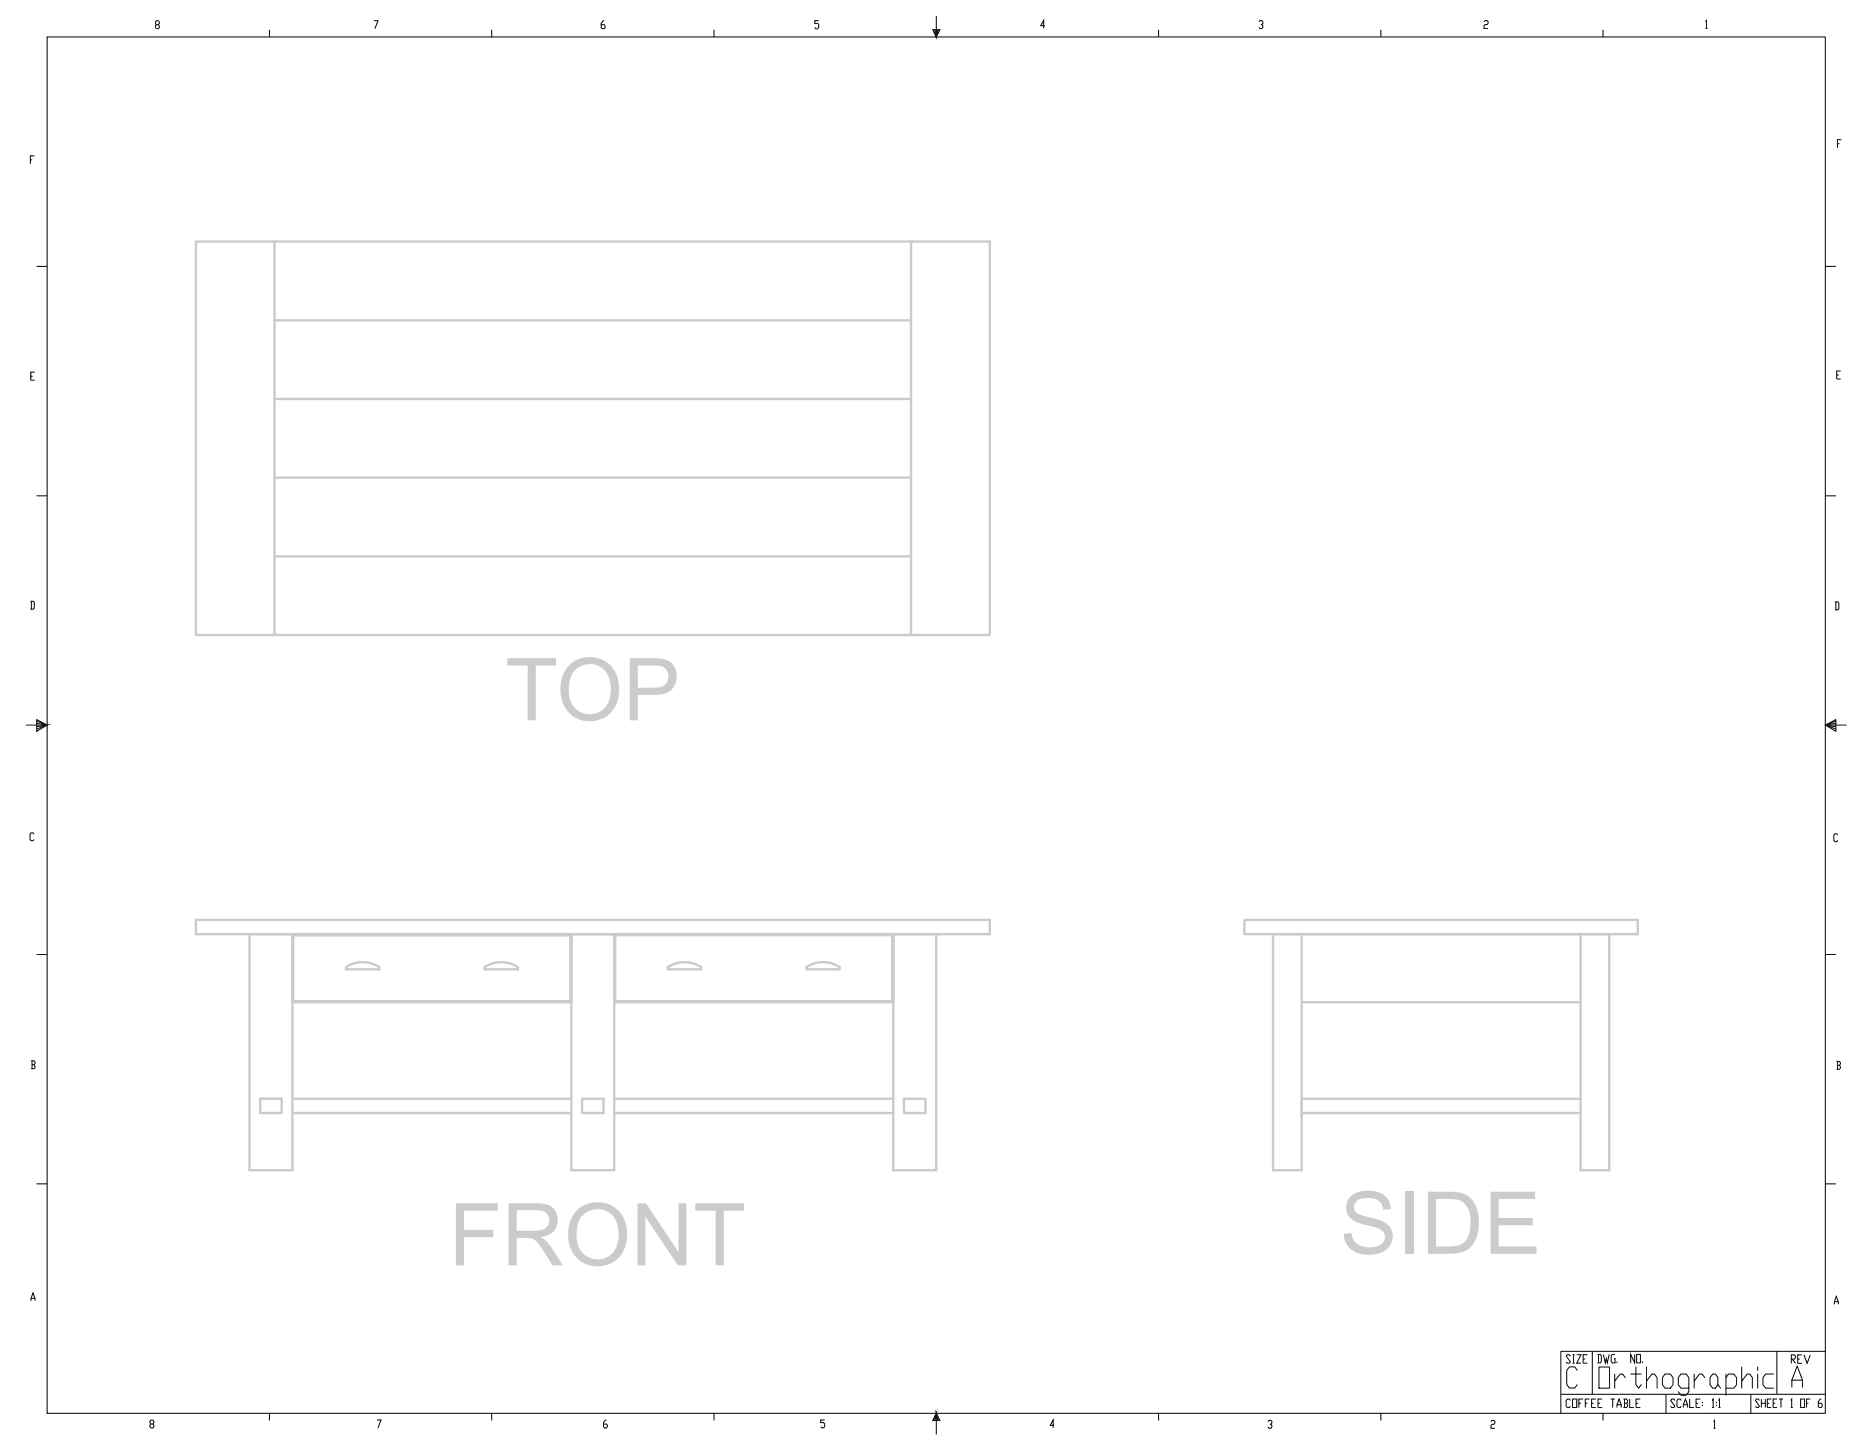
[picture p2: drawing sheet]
<svg xmlns="http://www.w3.org/2000/svg" width="559mm" height="432mm" viewBox="0 0 559 432" stroke-linecap="round" stroke-linejoin="round" font-family="sans-serif">
<g fill="none" stroke="#c2ced6" stroke-width=".72">
<path d="M58.8 72.4h238.1v118h-238.1zM82.3 72.4v118M273.3 72.4v118M82.3 96.1h191M82.3 119.6h191M82.3 143.2h191M82.3 166.8h191M58.8 275.8h238.1v4.3h-238.1zM373.3 275.8h117.9v4.3h-117.9zM74.8 280.1v70.8h12.9v-70.8M88 280.4h83.1v19.8h-83.1zM103.8 290a9 9 0 0 1 9.9 0v.7h-9.9z"/>
<path d="M145.4 290v.7h9.9v-.7a9 9 0 0 0-9.9 0M171.4 280.1v70.8h12.8v-70.8M200.3 290v.7h10v-.7a9 9 0 0 0-10 0M241.9 290a9 9 0 0 1 9.9 0v.7h-9.9zM267.9 280.1v70.8h12.9v-70.8M390.4 280.1v70.8h-8.6v-70.8h100.9v70.8h-8.6v-70.8M87.7 300.5h83.7M184.2 300.5h83.7M184.2 300.2h83.7M184.5 300.2v-19.8h83.1v19.8M390.4 300.5h83.7M78.1 329.5h6.4v4.3h-6.4z"/>
<path d="M87.7 329.5h83.7M87.7 333.8h83.7M174.6 329.5h6.4v4.3h-6.4zM184.2 329.5h83.7M184.2 333.8h83.7M271.1 329.5h6.5v4.3h-6.5zM390.4 329.5h83.7M390.4 333.8h83.7"/>
</g>
<g fill="none" stroke="#000" stroke-width=".3">
<path d="M14.1 11.1h533.4v412.7h-533.4zM46.9 7.4l-.3-.4 .3-.8h.6l.3 .4-.3 .8h-.6l-.3 .4 .3 .8h.6l.3-.4-.3-.8M80.8 8.9v2.2M112.2 6.2h1.2l-.9 2.4M147.5 8.9v2.2M181.2 6.2h-.3l-.6 .8v1.2l.3 .4h.6l.3-.4-.3-.8h-.9M214.2 8.9v2.2M245.6 6.2h-1.2v.8h.9l.3 .4v.8l-.3 .4h-.6l-.3-.4M280 8.9l.8 2.2 .6-2.2M280.5 8.9l.3 2.2 .4-2.2M280.8 4.8v6.3l-1-2.2h2.1l-1.1 2.2M313.4 7.7h-1.2l.9-1.6v2.4"/>
<path d="M347.5 8.9v2.2M377.6 6.6l.3-.4h.6l.3 .8-.3 .4h-.3M378.5 7.4l.3 .4-.3 .8h-.6l-.3-.4M414.2 8.9v2.2M445.1 6.6l.3-.4h.7l.3 .4-.3 .8h-.7l-.3 .3v.9h1.3M480.8 8.9v2.2M511.6 6.5l.3-.4v2.4M511.6 8.5h.5M9.1 47.9h.6M10.3 46.7h-1.2v2.4M551.1 43.1h.6M552.3 41.9h-1.2v2.4"/>
<path d="M11 79.9h3.1M547.5 79.9h3.2M9.2 112.8h.6M10.4 111.6h-1.2v2.4h1.2M550.9 112.4h.6M552.1 111.3h-1.2v2.4h1.2M11 148.7h3.1M547.5 148.7h3.2M9.1 180.3h.9l.3 .4v1.6l-.3 .4h-.9M9.4 180.3v2.4M550.4 180.5h.9l.3 .4v1.6l-.3 .4h-.9M550.7 180.5v2.4"/>
<path d="M7.8 217.4h6.3M11 215.8l3.1 1.6-3.1 1.9zM11 216.2l3.1 1.2-3.1-.5M11 217.9l3.1-.5-3.1 1.2M547.5 217.4l3.2-1.6v3.5zM547.5 217.4h6.3M550.7 217.9l-3.2-.5 3.2 1.2M550.7 216.2l-3.2 1.2 3.2-.5M10.2 250.1l-.3-.4h-.6l-.3 .4v1.6l.3 .4h.6l.3-.4M551.2 250.4l-.3-.4h-.6l-.3 .4v1.6l.3 .4h.6l.3-.4M11 286.2h3.1M547.5 286.2h3.2"/>
<path d="M9.3 318.1h.9l.3 .4-.3 .8M9.6 319.3h.6l.3 .8-.3 .4h-.9M9.6 318.1v2.4M550.8 318.3h.9l.3 .4-.3 .7M551.1 319.4h.6l.3 .9-.3 .3h-.9M551.1 318.3v2.3M11 355h3.1M547.5 355h3.2M9.3 390.1v-.8l.6-1.6 .6 1.6v.8M9.3 389.3h1.2M550.2 391.1v-.8l.6-1.6 .6 1.6v.8M550.2 390.3h1.2"/>
<path d="M468.2 418.1h79.3M471 406.7l-.3-.5h-.6l-.3 .5 1.2 1.6-.3 .5h-.6l-.3-.5M471 419.9l-.3-.4h-.6l-.3 .4v1.7l.3 .5h.6l.3-.5M471.7 419.5h1.2v2.6h-1.2zM471.7 406.2h.6M471.7 408.8h.6M472 406.2v2.6M472.9 406.2h1.3l-1.3 2.6h1.3M473.1 410.9l-.7-1h-1.7l-.8 1v4.3l.8 1h1.7l.7-1M474.9 419.5h-1.3v2.6M474.9 407.5h.6M476.1 406.2h-1.2v2.6h1.2"/>
<path d="M476.8 419.5h-1.3v2.6M477.6 405.2v12.9M478.7 419.5h-1.3v2.6h1.3M479.2 406.1h.8l.3 .5v1.7l-.3 .4h-.8M479.5 406.1v2.6M479.6 409.9h3.2v6.4h-3.2zM480.6 419.5h-1.3v2.6h1.3M480.9 406.1l.6 2.6 .3-1.3 .3 1.3 .6-2.6M483.1 419.5h1.3M483.7 419.5v2.6M484.3 412v4.3M484.4 406.1h-.8l-.3 .5v1.7l.3 .4h.8v-1.3h-.3"/>
<path d="M485 408.3v.4M486.9 419.5h1l.3 .4-.3 .9M487.3 419.5v2.6M487.5 413.1l-.8-1.1h-.8l-1.6 2.1M488.8 419.5v2.6h1.3M489.1 412h3.2M490.3 406.1v2.6l-1.2-2.6v2.6M490.7 409.9v5.3l.8 1.1 .8-1.1M490.9 406.1h1.1v2.6h-1.1zM492 419.5h-1.3v2.6h1.3M492.6 408.3v.4M493.9 414.1l1.6-2.1h.7l.8 1.1v3.2"/>
<path d="M493.9 409.9v6.4M499.4 412h1.6l.8 1.1v2.1l-.8 1.1h-1.6l-.8-1.1v-2.1zM499.7 418.1v5.7M502.4 419.9l-.3-.4h-.7l-.3 .4 1.3 1.7-.3 .5h-.7l-.3-.5M504.3 419.9l-.3-.4h-.7l-.3 .4v1.7l.3 .5h.7l.3-.5M506.6 416.3h-2.4l-.8-1.1v-2.1l.8-1.1h1.6l.8 1.1v4.2l-.8 1.1h-1.6l-.8-1.1M506.8 419.5v2.6h1.3M508.2 412v4.3M510 419.5h-1.3v2.6h1.3M511.3 413.1l-.8-1.1h-.8l-1.5 2.1M513.5 419.9l.3-.4v2.6M513.7 412h.8l.8 1.1v2.1l-.8 1.1h-.8l-.8-1.1v-2.1z"/>
<path d="M515.3 415.2l.8 1.1M515.5 419.9l.2-.4v2.6M517.7 413.1l.8-1.1h1.6l.8 1.1v2.1l-.8 1.1h-2.4M517.7 412v6.4M522.4 414.1l1.6-2.1h.8l.8 1.1v3.2M522.4 409.9v6.4M525.1 418.1v5.7M527.2 409.9v1.1M527.2 412v4.3M527.7 419.9l-.3-.4h-.6l-.3 .4 1.2 1.7-.3 .5h-.6l-.3-.5M528.3 419.5v2.6M529.5 419.5v2.6"/>
<path d="M531.3 419.5h-1.2v2.6h1.2M532 412h-2.4l-.8 1.1v2.1l.8 1.1h2.4M533 405.2v12.9M533 419.5h-1.2v2.6h1.2M533.6 419.5h1.2M534.2 419.5v2.6M537.1 419.9l.3-.4v2.6M537.3 407.5h.9l.4-.4v-.4l-.4-.4h-.9v2.5M537.5 416v-2.1l1.6-4.3 1.5 4.3v2.1M537.5 413.9h3.1M537.6 407.5l1 1.3M539.2 407.5h.6"/>
<path d="M540.1 419.5h1.2v2.6h-1.2zM540.5 406.3h-1.3v2.5h1.3M541.1 406.3l.9 2.5 1-2.5M543 419.5h-1.1v2.6M546.3 419.5h-.3l-.6 .9v1.2l.3 .5h.6l.3-.9-.3-.4h-.9M547.5 405.2h-79.3v18.6M45.3 427l-.3-.4 .3-.8h.5l.3 .4-.3 .8h-.5l-.3 .4 .3 .8h.5l.3-.4-.3-.8M80.8 423.8v2.2M113.1 425.8h1.2l-.9 2.4M147.5 423.8v2.2M181.9 425.8h-.3l-.6 .8v1.2l.3 .4h.6l.3-.8-.3-.4h-.9M214.2 423.8v2.2"/>
<path d="M247.4 425.8h-1.2v.8h.9l.3 .4v.8l-.3 .4h-.6l-.3-.4M280 426l.8-2.2-.3 2.2M280.8 423.8l.4 2.2M281.4 426l-.6-2.2 1.1 2.2h-2.1l1-2.2v6.3M316.2 427.4h-1.2l.9-1.6v2.4M347.5 423.8v2.2M380.3 426.3l.3-.4h.6l.3 .4-.3 .8h-.3M381.2 427.1l.3 .4-.3 .8h-.6l-.3-.4M414.2 423.8v2.2M447.2 426.3l.3-.4h.6l.3 .4-.3 .8h-.6l-.3 .4v.8h1.2M473.6 420.8h.6M475.5 420.8h.6"/>
<path d="M477.4 420.8h.6M479.3 420.8h.6M480.8 423.8v2.2M485 422.1v-.9l.6-1.7 .7 1.7v.9M485 421.2h1.3M487.3 420.8h.6l.3 .8-.3 .5h-1M490.7 420.8h.7M504.9 422.1v-.9l.6-1.7 .7 1.7v.9M504.9 421.2h1.3M508.7 420.8h.7M510.6 420.4v.4M510.6 421.2v.4"/>
<path d="M513.5 422.1h.7M514 426.3l.3-.4v2.4M514 428.3h.6M514.8 420.4v.4M514.8 421.2v.4M515.5 422.1h.6M528.3 420.8h1.2M530.1 420.8h.6M531.8 420.8h.6M537.1 422.1h.6M541.9 420.8h.5"/>
</g>
<g fill="#c2ced6">
<path d="M136.8 360.8h12.5v2.2h-10.1v5.8h8.7v2.2h-8.7v8.4h-2.4z"/>
<path d="M191.2 360.8h2.5l9.8 14.7v-14.7h2.4v18.6h-2.6l-9.7-14.6v14.6h-2.4z"/>
<path d="M208.5 360.8h14.7v2.2h-6.1v16.4h-2.4v-16.4h-6.2z"/>
<path d="M152.2 197.4h14.6v2.2h-6.1v16.4h-2.4v-16.4h-6.1z"/>
<path d="M405.2 358.8a8.4 8.4 0 0 1 10.8 .4l.8 1.3 .4 2.1-2.3 .1a3.8 3.8 0 0 0-4.5-3.5 3.5 3.5 0 0 0-4.3 2.8 2.65 2.65 0 0 0 2.7 2.5l3.3 .8a6.3 6.3 0 0 1 5.6 4.4 5.7 5.7 0 0 1-6.1 6.5 7.5 7.5 0 0 1-8.1-3.9l-.5-2.3 2.3-.2a4.8 4.8 0 0 0 5.5 4.3 3.9 3.9 0 0 0 4.6-3.2 3.5 3.5 0 0 0-3.4-3l-2.1-.5a7.5 7.5 0 0 1-5.7-3.3 4.7 4.7 0 0 1 1-5.3z"/>
<path d="M421.6 357.4h2.4v18.6h-2.4z"/>
<path d="M447.1 357.4h13.3v2.1h-10.9v5.7h10.2v2.2h-10.2v6.4h11.4v2.2h-13.8z"/>
<path d="M152.6 360.8h8.1a6.2 6.2 0 0 1 5.6 1.9 5.1 5.1 0 0 1 .5 5.4 5.1 5.1 0 0 1-4.7 2.9 8.3 8.3 0 0 1 3.5 3.4l3.2 5h-3.1l-3.7-5.7a4.3 4.3 0 0 0-4.2-2.5h-2.8v8.2h-2.4zM155 362.9v6.1h5.2a3.8 3.8 0 0 0 4.4-2.1 3 3 0 0 0-3.1-4z"/>
<path d="M172.9 363.1a8.9 8.9 0 0 1 10.1-1.9 8.9 8.9 0 0 1 5.1 8.9 8.9 8.9 0 0 1-9.3 9.6 8.9 8.9 0 0 1-8.4-10.3 9.6 9.6 0 0 1 2.5-6.3zM174.8 364.4a9.6 9.6 0 0 0-.1 11.3 6.3 6.3 0 0 0 7.1 1.4 6.3 6.3 0 0 0 3.7-6.1 7.3 7.3 0 0 0-4.5-8.2 6.4 6.4 0 0 0-6.2 1.6z"/>
<path d="M170.6 199.7a8.9 8.9 0 0 1 10-1.9 8.9 8.9 0 0 1 5.1 8.9 8.8 8.8 0 0 1-8.7 9.6 8.8 8.8 0 0 1-8.9-9.4 10.3 10.3 0 0 1 2.5-7.2zM172.5 200.9a9.6 9.6 0 0 0-.1 11.3 6.3 6.3 0 0 0 7 1.5 6.3 6.3 0 0 0 3.8-6.2 7.3 7.3 0 0 0-4.5-8.1 6.4 6.4 0 0 0-6.2 1.5z"/>
<path d="M188.9 197.4h7.5a5.6 5.6 0 0 1 6.4 3.8 5.5 5.5 0 0 1-5.8 7.2h-5.7v7.6h-2.4zM191.3 199.6v6.6h4.8a3.9 3.9 0 0 0 4.1-1.9 3.3 3.3 0 0 0-3.5-4.7z"/>
<path d="M428.3 357.4h6.4a7.6 7.6 0 0 1 8.8 7.8 9.8 9.8 0 0 1-3.7 9.7l-1.3 .6-1.9 .4-8.3 .1zM430.7 359.5v14.3h4a5.3 5.3 0 0 0 6.3-5.3 8.9 8.9 0 0 0-1.9-7.8 5.7 5.7 0 0 0-4.5-1.2z"/>
</g>
</svg>
